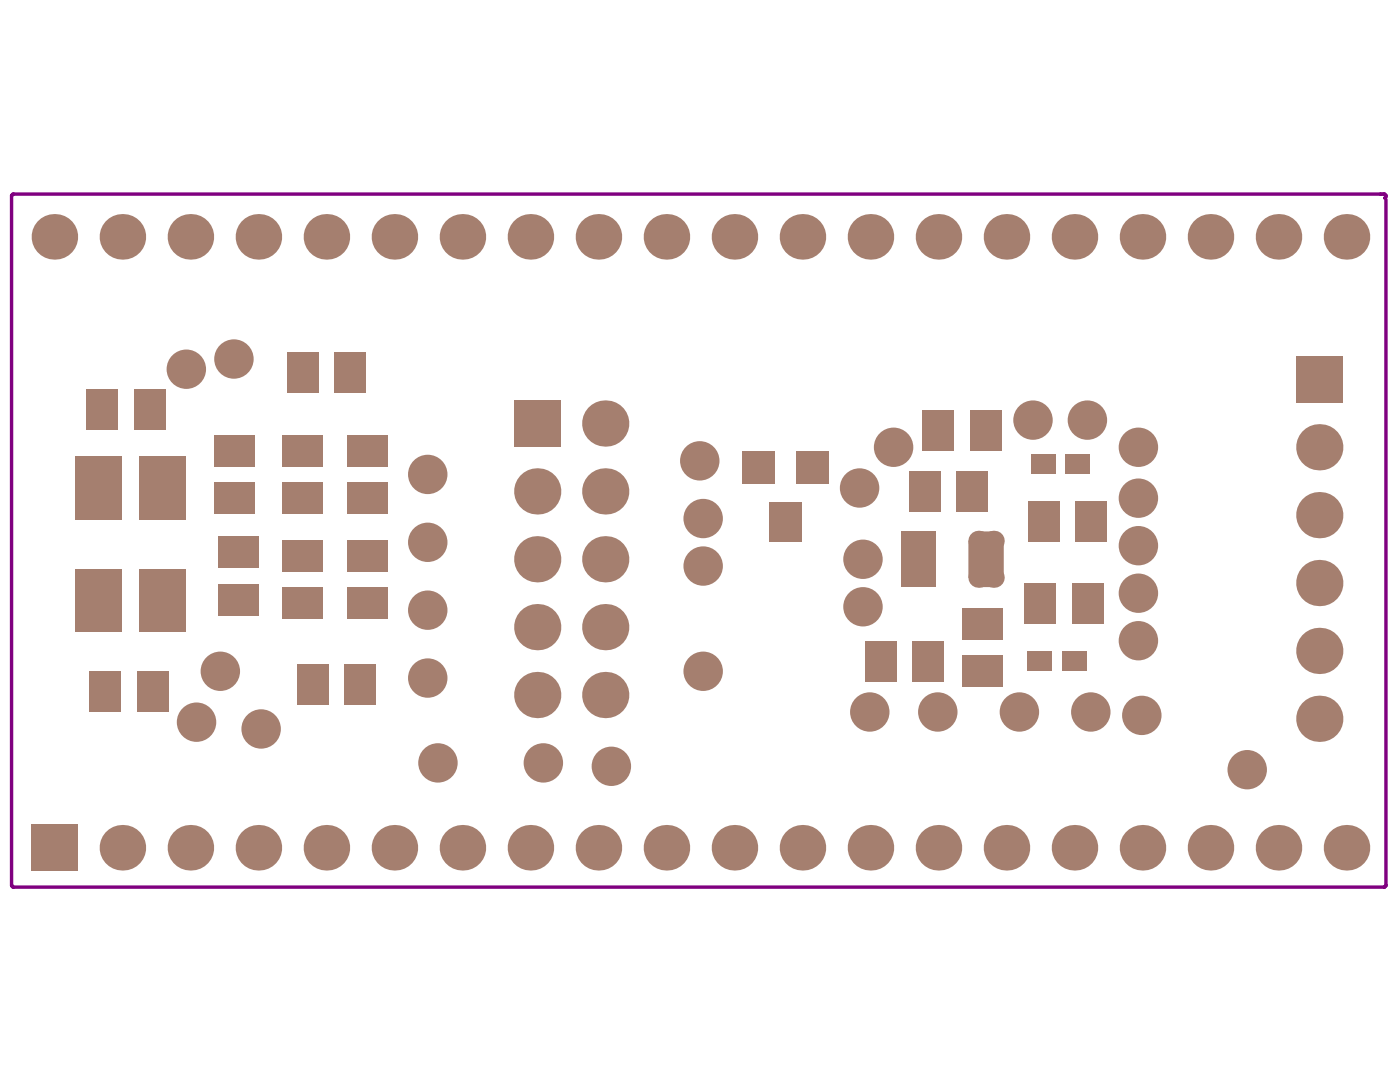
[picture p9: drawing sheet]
<svg xmlns="http://www.w3.org/2000/svg" width="279mm" height="216mm" viewBox="0 0 279 216" stroke-linecap="round" stroke-linejoin="round" font-family="sans-serif">
<path d="M276 39.4h.1a.41 .41 0 0 0 .1-.5 .41 .41 0 0 0-.4-.2h-273.3l-.2 .4 .1 137.4 .3 .2 273.3-.1 .2-.3v-136.6" fill="none" stroke="#800080" stroke-width=".68"/>
<g fill="#a57f6f">
<circle cx="85.3" cy="94.5" r="3.9"/>
<circle cx="85.3" cy="108" r="3.9"/>
<circle cx="226.9" cy="108.7" r="3.9"/>
<circle cx="226.9" cy="127.6" r="3.9"/>
<circle cx="227.6" cy="142.5" r="3.9"/>
<circle cx="226.9" cy="118.1" r="3.9"/>
<circle cx="87.3" cy="151.9" r="3.9"/>
<circle cx="248.6" cy="153.3" r="3.9"/>
<circle cx="140.2" cy="133.7" r="3.9"/>
<circle cx="108.3" cy="151.9" r="3.9"/>
<circle cx="140.2" cy="112.7" r="3.9"/>
<circle cx="140.2" cy="103.3" r="3.9"/>
<circle cx="121.9" cy="152.6" r="3.9"/>
<circle cx="46.6" cy="71.5" r="3.9"/>
<circle cx="52.1" cy="145.2" r="3.9"/>
<circle cx="43.9" cy="133.7" r="3.9"/>
<circle cx="39.2" cy="143.8" r="3.9"/>
<circle cx="37.1" cy="73.5" r="3.9"/>
<circle cx="171.3" cy="97.2" r="3.9"/>
<circle cx="178.1" cy="89.1" r="3.9"/>
<circle cx="172" cy="111.4" r="3.9"/>
<circle cx="172" cy="120.9" r="3.9"/>
<circle cx="216.7" cy="83.7" r="3.9"/>
<circle cx="205.9" cy="83.7" r="3.9"/>
<circle cx="226.9" cy="99.2" r="3.9"/>
<circle cx="226.9" cy="89.1" r="3.9"/>
<circle cx="186.9" cy="141.8" r="3.9"/>
<circle cx="173.4" cy="141.8" r="3.9"/>
<circle cx="217.4" cy="141.8" r="3.9"/>
<circle cx="203.2" cy="141.8" r="3.9"/>
<circle cx="85.3" cy="135" r="3.9"/>
<circle cx="85.3" cy="121.5" r="3.9"/>
<circle cx="139.5" cy="91.8" r="3.9"/>
<circle cx="51.5" cy="168.8" r="4.5"/>
<circle cx="105.7" cy="168.8" r="4.5"/>
<circle cx="159.9" cy="168.8" r="4.5"/>
<circle cx="214.2" cy="168.8" r="4.5"/>
<circle cx="268.4" cy="168.8" r="4.5"/>
<circle cx="51.5" cy="47.2" r="4.5"/>
<circle cx="105.7" cy="47.2" r="4.5"/>
<circle cx="159.9" cy="47.2" r="4.5"/>
<circle cx="214.2" cy="47.2" r="4.5"/>
<circle cx="268.4" cy="47.2" r="4.5"/>
<circle cx="24.4" cy="168.8" r="4.5"/>
<circle cx="38" cy="168.8" r="4.5"/>
<circle cx="65.1" cy="168.8" r="4.5"/>
<circle cx="78.6" cy="168.8" r="4.5"/>
<circle cx="92.2" cy="168.8" r="4.5"/>
<circle cx="132.8" cy="168.8" r="4.5"/>
<circle cx="146.4" cy="168.8" r="4.5"/>
<circle cx="173.5" cy="168.8" r="4.5"/>
<circle cx="187.1" cy="168.8" r="4.5"/>
<circle cx="227.7" cy="168.8" r="4.5"/>
<circle cx="241.3" cy="168.8" r="4.5"/>
<circle cx="254.8" cy="168.8" r="4.5"/>
<circle cx="263" cy="116.1" r="4.6"/>
<circle cx="107.1" cy="111.4" r="4.6"/>
<circle cx="107.1" cy="124.9" r="4.6"/>
<circle cx="263" cy="143.2" r="4.6"/>
<circle cx="263" cy="129.6" r="4.6"/>
<circle cx="263" cy="102.6" r="4.6"/>
<circle cx="263" cy="89.1" r="4.6"/>
<circle cx="10.8" cy="47.2" r="4.5"/>
<circle cx="24.4" cy="47.2" r="4.5"/>
<circle cx="38" cy="47.2" r="4.5"/>
<circle cx="65.1" cy="47.2" r="4.5"/>
<circle cx="107.1" cy="138.4" r="4.6"/>
<circle cx="78.6" cy="47.2" r="4.5"/>
<circle cx="92.2" cy="47.2" r="4.5"/>
<circle cx="107.1" cy="97.9" r="4.6"/>
<circle cx="132.8" cy="47.2" r="4.5"/>
<circle cx="146.4" cy="47.2" r="4.5"/>
<circle cx="173.5" cy="47.2" r="4.5"/>
<circle cx="187.1" cy="47.2" r="4.5"/>
<circle cx="227.7" cy="47.2" r="4.5"/>
<circle cx="241.3" cy="47.2" r="4.5"/>
<circle cx="254.8" cy="47.2" r="4.5"/>
<circle cx="119.3" cy="168.8" r="4.5"/>
<circle cx="200.6" cy="168.8" r="4.5"/>
<circle cx="120.6" cy="124.9" r="4.6"/>
<circle cx="120.6" cy="111.4" r="4.6"/>
<circle cx="120.6" cy="84.4" r="4.6"/>
<circle cx="120.6" cy="138.4" r="4.6"/>
<circle cx="119.3" cy="47.2" r="4.5"/>
<circle cx="200.6" cy="47.2" r="4.5"/>
<circle cx="120.6" cy="97.9" r="4.6"/>
<circle cx="198" cy="107.7" r="2.03"/>
<circle cx="195.1" cy="107.7" r="2.03"/>
<circle cx="195.1" cy="115" r="2.03"/>
<circle cx="198" cy="115" r="2.03"/>
</g>
<g fill="#a57f6f">
<path d="M6.2 164.3h9.3v9.1h-9.3z" fill-rule="evenodd"/>
<path d="M102.5 79.8h9.2v9.1h-9.2z" fill-rule="evenodd"/>
<path d="M258.4 71h9.2v9.2h-9.2z" fill-rule="evenodd"/>
<path d="M17.9 133.7h6.2v8.1h-6.2z" fill-rule="evenodd"/>
<path d="M27.4 133.7h6.2v8.1h-6.2z" fill-rule="evenodd"/>
<path d="M59.2 132.3h6.3v8.2h-6.3z" fill-rule="evenodd"/>
<path d="M68.7 132.3h6.3v8.2h-6.3z" fill-rule="evenodd"/>
<path d="M147.9 89.9h6.5v6.5h-6.5z" fill-rule="evenodd"/>
<path d="M158.7 89.9h6.5v6.5h-6.5z" fill-rule="evenodd"/>
<path d="M212.4 90.6h4.9v3.8h-4.9z" fill-rule="evenodd"/>
<path d="M15 113.3h9.3v12.4h-9.3z" fill-rule="evenodd"/>
<path d="M17.2 77.6h6.2v8.1h-6.2z" fill-rule="evenodd"/>
<path d="M26.7 77.6h6.2v8.1h-6.2z" fill-rule="evenodd"/>
<path d="M57.2 70.2h6.2v8.1h-6.2z" fill-rule="evenodd"/>
<path d="M69.1 107.6h8.2v6.2h-8.2z" fill-rule="evenodd"/>
<path d="M69.1 117.1h8.2v6.2h-8.2z" fill-rule="evenodd"/>
<path d="M69.1 96.1h8.2v6.2h-8.2z" fill-rule="evenodd"/>
<path d="M69.1 86.6h8.2v6.3h-8.2z" fill-rule="evenodd"/>
<path d="M179.6 105.8h6.9v11.1h-6.9z" fill-rule="evenodd"/>
<path d="M211.7 129.8h4.9v3.8h-4.9z" fill-rule="evenodd"/>
<path d="M15 91h9.3v12.5h-9.3z" fill-rule="evenodd"/>
<path d="M190.7 93.8h6.3v8.1h-6.3z" fill-rule="evenodd"/>
<path d="M153.3 100h6.5v7.9h-6.5z" fill-rule="evenodd"/>
<path d="M191.8 121.1h8.1v6.2h-8.1z" fill-rule="evenodd"/>
<path d="M214.4 99.9h6.3v8.1h-6.3z" fill-rule="evenodd"/>
<path d="M204.9 99.9h6.3v8.1h-6.3z" fill-rule="evenodd"/>
<path d="M205.5 90.6h4.9v3.8h-4.9z" fill-rule="evenodd"/>
<path d="M43.4 106.9h8.1v6.2h-8.1z" fill-rule="evenodd"/>
<path d="M43.4 116.4h8.1v6.2h-8.1z" fill-rule="evenodd"/>
<path d="M56.3 107.6h8.1v6.2h-8.1z" fill-rule="evenodd"/>
<path d="M56.3 117.1h8.1v6.2h-8.1z" fill-rule="evenodd"/>
<path d="M56.3 96.1h8.1v6.2h-8.1z" fill-rule="evenodd"/>
<path d="M42.7 96.1h8.1v6.2h-8.1z" fill-rule="evenodd"/>
<path d="M56.3 86.6h8.1v6.3h-8.1z" fill-rule="evenodd"/>
<path d="M66.7 70.2h6.2v8.1h-6.2z" fill-rule="evenodd"/>
<path d="M42.7 86.6h8.1v6.3h-8.1z" fill-rule="evenodd"/>
<path d="M191.8 130.6h8.1v6.2h-8.1z" fill-rule="evenodd"/>
<path d="M172.4 127.6h6.3v8.1h-6.3z" fill-rule="evenodd"/>
<path d="M181.9 127.6h6.2v8.1h-6.2z" fill-rule="evenodd"/>
<path d="M193 107.7l2.1-1.9h2.9l2.1 1.9v7.3l-2.1 1.9h-2.9l-2.1-1.9z" fill-rule="evenodd"/>
<path d="M183.9 81.6h6.3v8.2h-6.3z" fill-rule="evenodd"/>
<path d="M193.4 81.6h6.3v8.2h-6.3z" fill-rule="evenodd"/>
<path d="M204.8 129.8h4.9v3.8h-4.9z" fill-rule="evenodd"/>
<path d="M213.8 116.1h6.2v8.1h-6.2z" fill-rule="evenodd"/>
<path d="M204.3 116.1h6.2v8.1h-6.2z" fill-rule="evenodd"/>
<path d="M181.2 93.8h6.3v8.1h-6.3z" fill-rule="evenodd"/>
<path d="M27.8 113.3h9.2v12.4h-9.2z" fill-rule="evenodd"/>
<path d="M27.8 91h9.2v12.5h-9.2z" fill-rule="evenodd"/>
</g>
</svg>
